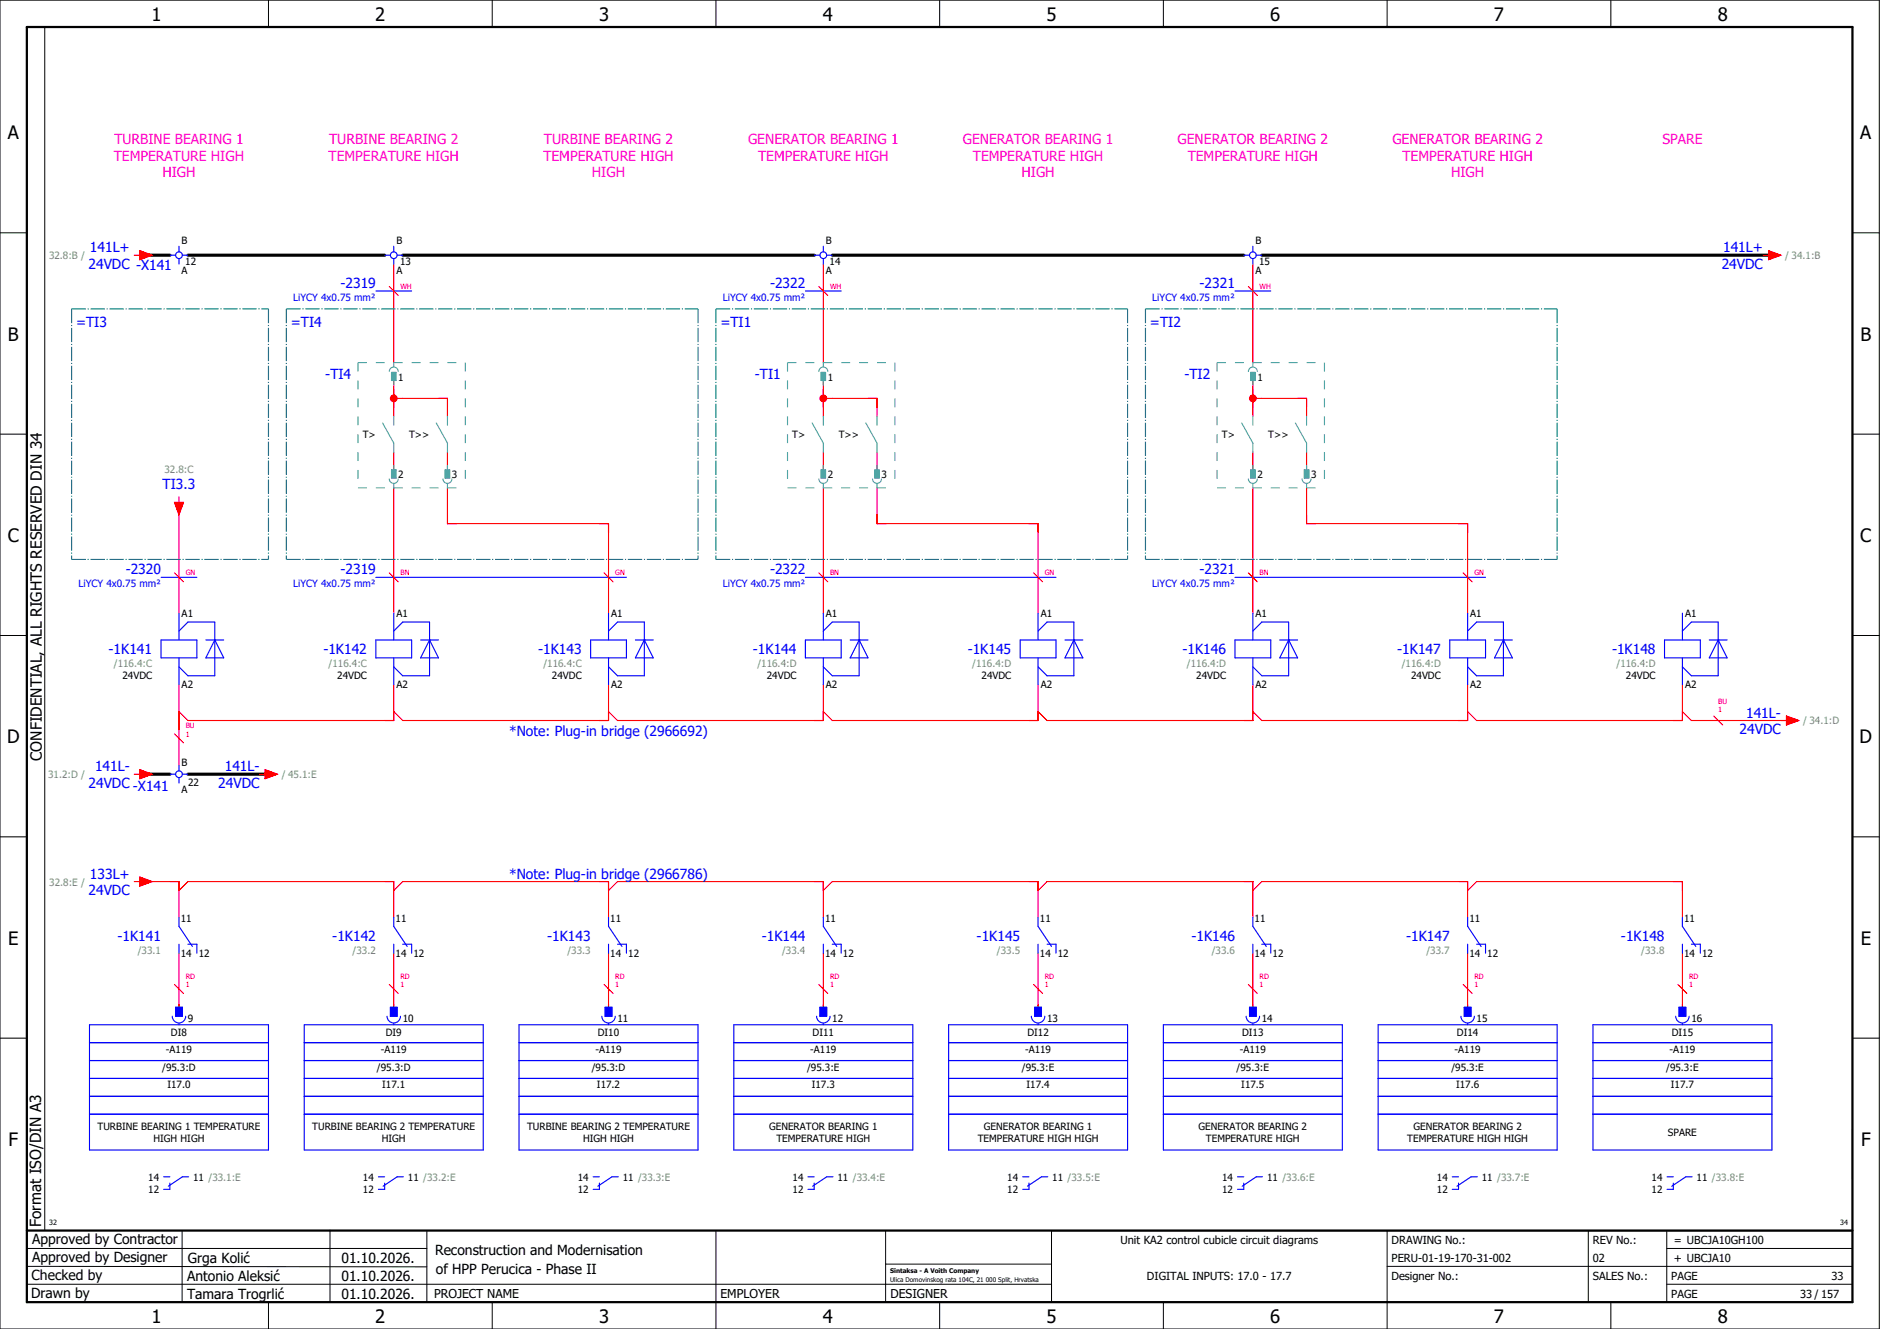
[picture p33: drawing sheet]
<svg xmlns="http://www.w3.org/2000/svg" width="420mm" height="297mm" viewBox="0 0 420 297" stroke-linecap="round" stroke-linejoin="round" font-family="sans-serif">
<defs><g id="words">
<g font-size="4.1">
<text x="33.9" y="4.7">1</text>
<text x="83.9" y="4.7">2</text>
<text x="133.9" y="4.7">3</text>
<text x="183.9" y="4.7">4</text>
<text x="233.9" y="4.7">5</text>
<text x="283.9" y="4.7">6</text>
<text x="333.9" y="4.7">7</text>
<text x="383.9" y="4.7">8</text>
<text x="1.8" y="31.2">A</text>
<text x="415.8" y="31.2">A</text>
<text x="1.8" y="76.2">B</text>
<text x="415.8" y="76.2">B</text>
<text x="1.8" y="121.2">C</text>
<text x="415.8" y="121.2">C</text>
<text x="1.6" y="166.2">D</text>
<text x="415.6" y="166.2">D</text>
<text x="1.8" y="211.2">E</text>
<text x="415.8" y="211.2">E</text>
<text x="1.9" y="256.2">F</text>
<text x="415.9" y="256.2">F</text>
<text x="33.9" y="295.7">1</text>
<text x="83.9" y="295.7">2</text>
<text x="133.9" y="295.7">3</text>
<text x="183.9" y="295.7">4</text>
<text x="233.9" y="295.7">5</text>
<text x="283.9" y="295.7">6</text>
<text x="333.9" y="295.7">7</text>
<text x="383.9" y="295.7">8</text>
</g>
<g font-size="3.4">
<text x="9.4" y="170" transform="rotate(-90 9.4 170)">CONFIDENTIAL, ALL RIGHTS RESERVED DIN 34</text>
<text x="9.2" y="274.3" transform="rotate(-90 9.2 274.3)">Format ISO/DIN A3</text>
</g>
<g font-size="3.1" fill="#f0f">
<text x="25.4" y="35.9">TEMPERATURE HIGH</text>
<text x="25.6" y="32.1">TURBINE BEARING 1</text>
<text x="73.4" y="35.9">TEMPERATURE HIGH</text>
<text x="73.6" y="32.1">TURBINE BEARING 2</text>
<text x="121.4" y="35.9">TEMPERATURE HIGH</text>
<text x="121.6" y="32.1">TURBINE BEARING 2</text>
<text x="167.2" y="32.1">GENERATOR BEARING 1</text>
<text x="169.4" y="35.9">TEMPERATURE HIGH</text>
<text x="215.2" y="32.1">GENERATOR BEARING 1</text>
<text x="217.4" y="35.9">TEMPERATURE HIGH</text>
<text x="263.2" y="32.1">GENERATOR BEARING 2</text>
<text x="265.4" y="35.9">TEMPERATURE HIGH</text>
<text x="311.2" y="32.1">GENERATOR BEARING 2</text>
<text x="313.4" y="35.9">TEMPERATURE HIGH</text>
<text x="371.5" y="32.1">SPARE</text>
<text x="36.3" y="39.6">HIGH</text>
<text x="132.3" y="39.6">HIGH</text>
<text x="228.3" y="39.6">HIGH</text>
<text x="324.3" y="39.6">HIGH</text>
</g>
<g font-size="3.1" fill="#00f">
<text x="20.1" y="56.4">141L+</text>
<text x="385.1" y="56.4">141L+</text>
<text x="19.8" y="60.1">24VDC -X141</text>
<text x="76.1" y="64.4">-2319</text>
<text x="172.1" y="64.4">-2322</text>
<text x="268.1" y="64.4">-2321</text>
<text x="384.8" y="60.1">24VDC</text>
<text x="17" y="73.1">=TI3</text>
<text x="65" y="73.1">=TI4</text>
<text x="161" y="73.1">=TI1</text>
<text x="257" y="73.1">=TI2</text>
<text x="72.7" y="84.6">-TI4</text>
<text x="168.7" y="84.6">-TI1</text>
<text x="264.7" y="84.6">-TI2</text>
<text x="36.3" y="109.4">TI3.3</text>
<text x="28.1" y="128.4">-2320</text>
<text x="76.1" y="128.4">-2319</text>
<text x="172.1" y="128.4">-2322</text>
<text x="268.1" y="128.4">-2321</text>
<text x="24.3" y="146.3">-1K141</text>
<text x="72.3" y="146.3">-1K142</text>
<text x="120.3" y="146.3">-1K143</text>
<text x="168.3" y="146.3">-1K144</text>
<text x="216.3" y="146.3">-1K145</text>
<text x="264.3" y="146.3">-1K146</text>
<text x="312.3" y="146.3">-1K147</text>
<text x="360.3" y="146.3">-1K148</text>
<text x="390.2" y="160.4">141L-</text>
<text x="113.8" y="164.4">*Note: Plug-in bridge (2966692)</text>
<text x="388.8" y="164.1">24VDC</text>
<text x="21.2" y="172.4">141L-</text>
<text x="50.2" y="172.4">141L-</text>
<text x="19.8" y="176.1">24VDC -X141</text>
<text x="48.8" y="176.1">24VDC</text>
<text x="20.1" y="196.4">133L+</text>
<text x="113.8" y="196.4">*Note: Plug-in bridge (2966786)</text>
<text x="19.8" y="200.1">24VDC</text>
<text x="26.3" y="210.3">-1K141</text>
<text x="74.3" y="210.3">-1K142</text>
<text x="122.3" y="210.3">-1K143</text>
<text x="170.3" y="210.3">-1K144</text>
<text x="218.3" y="210.3">-1K145</text>
<text x="266.3" y="210.3">-1K146</text>
<text x="314.3" y="210.3">-1K147</text>
<text x="362.3" y="210.3">-1K148</text>
</g>
<g font-size="3.1">
<text x="7.2" y="278.1">Approved by Contractor</text>
<text x="97.2" y="280.5">Reconstruction and Modernisation</text>
<text x="7.1" y="286.1">Checked by</text>
<text x="7.2" y="282.1">Approved by Designer</text>
<text x="41.8" y="286.2">Antonio Aleksić</text>
<text x="42" y="282.3">Grga Kolić</text>
<text x="76.3" y="282.3">01.10.2026.</text>
<text x="76.3" y="286.3">01.10.2026.</text>
<text x="97.4" y="284.8">of HPP Perucica - Phase II</text>
<text x="6.9" y="290">Drawn by</text>
<text x="41.8" y="290.3">Tamara Trogrlić</text>
<text x="76.3" y="290.3">01.10.2026.</text>
</g>
<g font-size="2.7">
<text x="97" y="290.1">PROJECT NAME</text>
<text x="161" y="290.1">EMPLOYER</text>
<text x="199" y="290.1">DESIGNER</text>
</g>
<g font-size="2.5">
<text x="250.4" y="278">Unit KA2 control cubicle circuit diagrams</text>
<text x="311" y="278">DRAWING No.:</text>
<text x="356" y="278">REV No.:</text>
<text x="374.1" y="278">= UBCJA10GH100</text>
<text x="256.3" y="286">DIGITAL INPUTS: 17.0 - 17.7</text>
<text x="311" y="286">Designer No.:</text>
<text x="311" y="282">PERU-01-19-170-31-002</text>
<text x="356" y="286">SALES No.:</text>
<text x="356" y="282">02</text>
<text x="373.5" y="286">PAGE</text>
<text x="374.1" y="282.1">+ UBCJA10</text>
<text x="409.3" y="286">33</text>
<text x="373.5" y="290">PAGE</text>
<text x="402.3" y="290">33 / 157</text>
</g>
<g font-size="2.2" fill="#7ca552">
<text x="11" y="57.9">32.8:B /</text>
<text x="399" y="57.9">/ 34.1:B</text>
<text x="36.8" y="105.8">32.8:C</text>
<text x="25.5" y="149.2">/116.4:C</text>
<text x="73.5" y="149.2">/116.4:C</text>
<text x="121.5" y="149.2">/116.4:C</text>
<text x="169.3" y="149.2">/116.4:D</text>
<text x="217.3" y="149.2">/116.4:D</text>
<text x="265.3" y="149.2">/116.4:D</text>
<text x="313.3" y="149.2">/116.4:D</text>
<text x="361.3" y="149.2">/116.4:D</text>
<text x="403" y="161.9">/ 34.1:D</text>
<text x="10.8" y="173.9">31.2:D /</text>
<text x="63" y="173.9">/ 45.1:E</text>
<text x="11" y="197.9">32.8:E /</text>
<text x="30.8" y="213.2">/33.1</text>
<text x="78.8" y="213.2">/33.2</text>
<text x="126.8" y="213.2">/33.3</text>
<text x="174.8" y="213.2">/33.4</text>
<text x="222.8" y="213.2">/33.5</text>
<text x="270.8" y="213.2">/33.6</text>
<text x="318.8" y="213.2">/33.7</text>
<text x="366.8" y="213.2">/33.8</text>
</g>
<g font-size="2.2">
<text x="40.6" y="54.6">B</text>
<text x="41.4" y="59.3">12</text>
<text x="88.6" y="54.6">B</text>
<text x="89.4" y="59.3">13</text>
<text x="184.6" y="54.6">B</text>
<text x="185.4" y="59.3">14</text>
<text x="280.6" y="54.6">B</text>
<text x="281.4" y="59.3">15</text>
<text x="40.6" y="61.3">A</text>
<text x="88.6" y="61.3">A</text>
<text x="184.6" y="61.3">A</text>
<text x="280.6" y="61.3">A</text>
<text x="89" y="85.1">1</text>
<text x="185" y="85.1">1</text>
<text x="281" y="85.1">1</text>
<text x="81.1" y="97.9">T&gt;</text>
<text x="91.4" y="97.9">T&gt;&gt;</text>
<text x="177.1" y="97.9">T&gt;</text>
<text x="187.4" y="97.9">T&gt;&gt;</text>
<text x="273.1" y="97.9">T&gt;</text>
<text x="283.4" y="97.9">T&gt;&gt;</text>
<text x="89" y="106.7">2</text>
<text x="101" y="106.7">3</text>
<text x="185" y="106.7">2</text>
<text x="197" y="106.7">3</text>
<text x="281" y="106.7">2</text>
<text x="293" y="106.7">3</text>
<text x="40.6" y="138">A1</text>
<text x="88.6" y="138">A1</text>
<text x="136.6" y="138">A1</text>
<text x="184.6" y="138">A1</text>
<text x="232.6" y="138">A1</text>
<text x="280.6" y="138">A1</text>
<text x="328.6" y="138">A1</text>
<text x="376.6" y="138">A1</text>
<text x="27.4" y="151.9">24VDC</text>
<text x="40.6" y="153.9">A2</text>
<text x="75.4" y="151.9">24VDC</text>
<text x="88.6" y="153.9">A2</text>
<text x="123.4" y="151.9">24VDC</text>
<text x="136.6" y="153.9">A2</text>
<text x="171.4" y="151.9">24VDC</text>
<text x="184.6" y="153.9">A2</text>
<text x="219.4" y="151.9">24VDC</text>
<text x="232.6" y="153.9">A2</text>
<text x="267.4" y="151.9">24VDC</text>
<text x="280.6" y="153.9">A2</text>
<text x="315.4" y="151.9">24VDC</text>
<text x="328.6" y="153.9">A2</text>
<text x="363.4" y="151.9">24VDC</text>
<text x="376.6" y="153.9">A2</text>
<text x="40.6" y="171.2">B</text>
<text x="40.6" y="177.2">A</text>
<text x="42.1" y="175.6">22</text>
<text x="40.4" y="206">11</text>
<text x="88.4" y="206">11</text>
<text x="136.4" y="206">11</text>
<text x="184.4" y="206">11</text>
<text x="232.4" y="206">11</text>
<text x="280.4" y="206">11</text>
<text x="328.4" y="206">11</text>
<text x="376.4" y="206">11</text>
<text x="40.4" y="213.9">14</text>
<text x="44.4" y="213.9">12</text>
<text x="88.4" y="213.9">14</text>
<text x="92.4" y="213.9">12</text>
<text x="136.4" y="213.9">14</text>
<text x="140.4" y="213.9">12</text>
<text x="184.4" y="213.9">14</text>
<text x="188.4" y="213.9">12</text>
<text x="232.4" y="213.9">14</text>
<text x="236.4" y="213.9">12</text>
<text x="280.4" y="213.9">14</text>
<text x="284.4" y="213.9">12</text>
<text x="328.4" y="213.9">14</text>
<text x="332.4" y="213.9">12</text>
<text x="376.4" y="213.9">14</text>
<text x="380.4" y="213.9">12</text>
<text x="38.2" y="231.5">DI8</text>
<text x="42" y="228.4">9</text>
<text x="86.2" y="231.5">DI9</text>
<text x="90" y="228.4">10</text>
<text x="133.6" y="231.5">DI10</text>
<text x="138" y="228.4">11</text>
<text x="181.6" y="231.5">DI11</text>
<text x="186" y="228.4">12</text>
<text x="229.6" y="231.5">DI12</text>
<text x="234" y="228.4">13</text>
<text x="277.6" y="231.5">DI13</text>
<text x="282" y="228.4">14</text>
<text x="325.6" y="231.5">DI14</text>
<text x="330" y="228.4">15</text>
<text x="373.6" y="231.5">DI15</text>
<text x="378" y="228.4">16</text>
<text x="36.2" y="239.3">/95.3:D</text>
<text x="37.1" y="235.3">-A119</text>
<text x="84.2" y="239.3">/95.3:D</text>
<text x="85.1" y="235.3">-A119</text>
<text x="132.2" y="239.3">/95.3:D</text>
<text x="133.1" y="235.3">-A119</text>
<text x="180.4" y="239.3">/95.3:E</text>
<text x="181.1" y="235.3">-A119</text>
<text x="228.4" y="239.3">/95.3:E</text>
<text x="229.1" y="235.3">-A119</text>
<text x="276.4" y="239.3">/95.3:E</text>
<text x="277.1" y="235.3">-A119</text>
<text x="324.4" y="239.3">/95.3:E</text>
<text x="325.1" y="235.3">-A119</text>
<text x="372.4" y="239.3">/95.3:E</text>
<text x="373.1" y="235.3">-A119</text>
<text x="37.4" y="243.3">I17.0</text>
<text x="85.4" y="243.3">I17.1</text>
<text x="133.4" y="243.3">I17.2</text>
<text x="181.4" y="243.3">I17.3</text>
<text x="229.4" y="243.3">I17.4</text>
<text x="277.4" y="243.3">I17.5</text>
<text x="325.4" y="243.3">I17.6</text>
<text x="373.4" y="243.3">I17.7</text>
<text x="21.8" y="252.6">TURBINE BEARING 1 TEMPERATURE</text>
<text x="34.3" y="255.3">HIGH HIGH</text>
<text x="69.8" y="252.6">TURBINE BEARING 2 TEMPERATURE</text>
<text x="85.3" y="255.3">HIGH</text>
<text x="117.8" y="252.6">TURBINE BEARING 2 TEMPERATURE</text>
<text x="130.3" y="255.3">HIGH HIGH</text>
<text x="171.9" y="252.6">GENERATOR BEARING 1</text>
<text x="173.5" y="255.3">TEMPERATURE HIGH</text>
<text x="218.5" y="255.3">TEMPERATURE HIGH HIGH</text>
<text x="219.9" y="252.6">GENERATOR BEARING 1</text>
<text x="267.9" y="252.6">GENERATOR BEARING 2</text>
<text x="269.5" y="255.3">TEMPERATURE HIGH</text>
<text x="314.5" y="255.3">TEMPERATURE HIGH HIGH</text>
<text x="315.9" y="252.6">GENERATOR BEARING 2</text>
<text x="372.8" y="253.9">SPARE</text>
<text x="33.1" y="263.9">14</text>
<text x="43.2" y="263.9">11 /33.1:E</text>
<text x="81.1" y="263.9">14</text>
<text x="91.2" y="263.9">11 /33.2:E</text>
<text x="129.1" y="263.9">14</text>
<text x="139.2" y="263.9">11 /33.3:E</text>
<text x="177.1" y="263.9">14</text>
<text x="187.2" y="263.9">11 /33.4:E</text>
<text x="225.1" y="263.9">14</text>
<text x="235.2" y="263.9">11 /33.5:E</text>
<text x="273.1" y="263.9">14</text>
<text x="283.2" y="263.9">11 /33.6:E</text>
<text x="321.1" y="263.9">14</text>
<text x="331.2" y="263.9">11 /33.7:E</text>
<text x="369.1" y="263.9">14</text>
<text x="379.2" y="263.9">11 /33.8:E</text>
<text x="33.1" y="266.7">12</text>
<text x="81.1" y="266.7">12</text>
<text x="129.1" y="266.7">12</text>
<text x="177.1" y="266.7">12</text>
<text x="225.1" y="266.7">12</text>
<text x="273.1" y="266.7">12</text>
<text x="321.1" y="266.7">12</text>
<text x="369.1" y="266.7">12</text>
</g>
<g font-size="2.2" fill="#00f">
<text x="65.5" y="67.3">LiYCY 4x0.75 mm²</text>
<text x="161.5" y="67.3">LiYCY 4x0.75 mm²</text>
<text x="257.5" y="67.3">LiYCY 4x0.75 mm²</text>
<text x="17.5" y="131.3">LiYCY 4x0.75 mm²</text>
<text x="65.5" y="131.3">LiYCY 4x0.75 mm²</text>
<text x="161.5" y="131.3">LiYCY 4x0.75 mm²</text>
<text x="257.5" y="131.3">LiYCY 4x0.75 mm²</text>
</g>
<g font-size="1.6" fill="#f00">
<text x="89.5" y="64.5">WH</text>
<text x="185.5" y="64.5">WH</text>
<text x="281.5" y="64.5">WH</text>
<text x="41.5" y="128.5">GN</text>
<text x="89.5" y="128.5">BN</text>
<text x="137.5" y="128.5">GN</text>
<text x="185.5" y="128.5">BN</text>
<text x="233.5" y="128.5">GN</text>
<text x="281.5" y="128.5">BN</text>
<text x="329.5" y="128.5">GN</text>
<text x="384" y="159.2">1</text>
<text x="384" y="157.3">BU</text>
<text x="41.5" y="164.7">1</text>
<text x="41.5" y="162.8">BU</text>
<text x="41.5" y="220.7">1</text>
<text x="41.5" y="218.8">RD</text>
<text x="89.5" y="220.7">1</text>
<text x="89.5" y="218.8">RD</text>
<text x="137.5" y="220.7">1</text>
<text x="137.5" y="218.8">RD</text>
<text x="185.5" y="220.7">1</text>
<text x="185.5" y="218.8">RD</text>
<text x="233.5" y="220.7">1</text>
<text x="233.5" y="218.8">RD</text>
<text x="281.5" y="220.7">1</text>
<text x="281.5" y="218.8">RD</text>
<text x="329.5" y="220.7">1</text>
<text x="329.5" y="218.8">RD</text>
<text x="377.5" y="220.7">1</text>
<text x="377.5" y="218.8">RD</text>
</g>
<g font-size="1.6">
<text x="11" y="273.7">32</text>
<text x="411.2" y="273.7">34</text>
</g>
<g font-size="1.4">
<text x="198.9" y="284.4">Sintaksa - A Voith Company</text>
<text x="198.9" y="286.4">Ulica Domovinskog rata 104C, 21 000 Split, Hrvatska</text>
</g>
</g></defs>
<g fill="none" stroke="#000" stroke-width=".22">
<path d="M0 0h420v297h-420zM10 6v269M60 0v6M110 0v6M160 0v6M210 0v6M260 0v6M310 0v6M360 0v6M0 52h6M414 52h6M0 97h6"/>
<path d="M414 97h6M0 142h6M414 142h6M414 176.3v87.4M0 187h6M414 187h6M0 232h6M414 232h6M6 279h89.4M40.7 275v16M73.7 274.9v16M95.4 275.1v16"/>
<path d="M160 275v22M197.9 275.1v16M310 275v22M355 275v16M372.5 279h41.5M372.5 275v16M414 275h-179v16M6 283l89.4 .1M6 287h229M60 291v6M110 291v6M197.9 282.5h37.1"/>
<path d="M210 291v6M260 291v6M310 283h104M360 291v6M372.5 287h41.5"/>
</g>
<path d="M6 6h408v285h-408zM6 275h408" fill="none" stroke="#000" stroke-width=".5"/>
<g fill="none" stroke="#f00" stroke-width=".25">
<path d="M88 59v22M184 59v22M280 59v22M88 85v8M88 89h12v4M184 85v8M186 89h10v4M280 85v8M282 89h10v4M40 114v23M88 101v4M88 109v28"/>
<path d="M100 109v8h36v20M100 101v4M184 101v4M184 109v28M196 109v8h36v20M196 101v4M280 101v4M280 109v28M292 109v8h36v20M292 101v4M40 153v18M88 153v8h-46l-2-2"/>
<path d="M136 153v8h-46l-2-2M184 153v8h-46l-2-2M232 153v8h-46l-2-2M280 153v8h-46l-2-2M328 153v8h-46l-2-2M376 153v8h-46l-2-2M376 159l2 2h22M32 197h8v8M40 199l2-2h46v8M88 199l2-2h46v8M136 199l2-2h46v8M184 199l2-2h46v8"/>
<path d="M232 199l2-2h46v8M280 199l2-2h46v8M328 199l2-2h46v8M40 213v12M88 213v12M136 213v12M184 213v12M232 213v12M280 213v12M328 213v12M376 213v12"/>
</g>
<path d="M32 57h6M42 57h44M90 57h92M186 57h92M282 57h114M32 173h6M42 173h18" fill="none" stroke="#000" stroke-width=".7"/>
<circle cx="88" cy="89" r=".88" fill="#f00"/>
<path d="M98 89h2v2M184 89h2M184 87v4M100 115v2h2M134 117h2v2" fill="none" stroke="#f00" stroke-width=".25"/>
<circle cx="184" cy="89" r=".88" fill="#f00"/>
<path d="M194 89h2v2M280 89h2M280 87v4M196 115v2h2M230 117h2v2" fill="none" stroke="#f00" stroke-width=".25"/>
<circle cx="280" cy="89" r=".88" fill="#f00"/>
<g fill="none" stroke="#f00" stroke-width=".25">
<path d="M30 57h1.3M31.3 56l2.7 1-2.7 1zM394 57h1.2M395.2 56l2.8 1-2.8 1zM87 64l2 2M183 64l2 2M279 64l2 2M290 89h2v2M39 112.3h2l-1 2.7zM40 111v1.3M292 115v2h2M326 117h2v2"/>
<path d="M39 128l2 2M87 128l2 2M135 128l2 2M183 128l2 2M231 128l2 2M279 128l2 2M327 128l2 2M30 173h1.3M31.3 172l2.7 1-2.7 1zM39 164l2 2M58 173h1.3M59.3 172l2.7 1-2.7 1z"/>
<path d="M383 160l2 2M398 161h1.2M399.2 160l2.8 1-2.8 1zM30 197h1.3M31.3 196l2.7 1-2.7 1zM39 220l2 2M40 224.5v.5M87 220l2 2M88 224.5v.5M135 220l2 2M136 224.5v.5M183 220l2 2"/>
<path d="M184 224.5v.5M231 220l2 2M232 224.5v.5M279 220l2 2M280 224.5v.5M327 220l2 2M328 224.5v.5M375 220l2 2M376 224.5v.5"/>
</g>
<g fill="none" stroke="#00f" stroke-width=".25">
<path d="M38 57h1.3M40 55v1.3M40 57.8v1.2M40.8 57h1.2M86 57h1.3M88 55v1.3M88 57.8v1.2M88.8 57h1.2M182 57h1.3M184 55v1.3M184 57.8v1.2M184.8 57h1.2"/>
<path d="M278 57h1.3M280 55v1.3M280 57.8v1.2M280.8 57h1.2M84 65h8M180 65h8M276 65h8M36 129h8M40 137v6M84 129h56M88 137v6M136 137v6"/>
<path d="M180 129h56M184 137v6M232 137v6M276 129h56M280 137v6M328 137v6M376 137v6M36 143h8v4h-8zM40 147v6M40 141l2-2h6v12h-6l-2-2M46 143h4M48 143h.1"/>
<path d="M48 143l2 4h-4zM84 143h8v4h-8zM88 147v6M88 141l2-2h6v12h-6l-2-2M94 143h4M96 143h.1M96 143l2 4h-4zM132 143h8v4h-8zM136 147v6M136 141l2-2h6v12h-6l-2-2M142 143h4M144 143h.1"/>
<path d="M144 143l2 4h-4zM180 143h8v4h-8zM184 147v6M184 141l2-2h6v12h-6l-2-2M190 143h4M192 143h.1M192 143l2 4h-4zM228 143h8v4h-8zM232 147v6M232 141l2-2h6v12h-6l-2-2M238 143h4M240 143h.1"/>
<path d="M240 143l2 4h-4zM276 143h8v4h-8zM280 147v6M280 141l2-2h6v12h-6l-2-2M286 143h4M288 143h.1M288 143l2 4h-4zM324 143h8v4h-8zM328 147v6M328 141l2-2h6v12h-6l-2-2M334 143h4M336 143h.1"/>
<path d="M336 143l2 4h-4zM372 143h8v4h-8zM376 147v6M376 141l2-2h6v12h-6l-2-2M382 143h4M384 143h.1M384 143l2 4h-4zM38 173h1.3M40 171v1.3M40 173.8v1.2M40.8 173h1.2M40 205v2l3 4.5"/>
<path d="M40 211v2M42 211h2v2M88 205v2l3 4.5M88 211v2M90 211h2v2M136 205v2l3 4.5M136 211v2M138 211h2v2M184 205v2l3 4.5M184 211v2M186 211h2v2M232 205v2l3 4.5"/>
<path d="M232 211v2M234 211h2v2M280 205v2l3 4.5M280 211v2M282 211h2v2M328 205v2l3 4.5M328 211v2M330 211h2v2M376 205v2l3 4.5M376 211v2M378 211h2v2M20 237h40"/>
<path d="M20 229h40v28h-40zM20 233h40M38.5 227.1a1.5 1.5 0 0 0 1.5 1.5 1.5 1.5 0 0 0 1.5-1.5M39.3 225.1h1.5v2h-1.5zM40 228.7v.3M68 237h40M68 233h40M68 229h40v28h-40zM86.5 227.1a1.5 1.5 0 0 0 1.5 1.5 1.5 1.5 0 0 0 1.5-1.5M87.3 225.1h1.5v2h-1.5zM88 228.7v.3M116 237h40"/>
<path d="M116 233h40M116 229h40v28h-40zM134.5 227.1a1.5 1.5 0 0 0 1.5 1.5 1.5 1.5 0 0 0 1.5-1.5M135.3 225.1h1.5v2h-1.5zM136 228.7v.3M164 237h40M164 233h40M164 229h40v28h-40zM182.5 227.1a1.5 1.5 0 0 0 1.5 1.5 1.5 1.5 0 0 0 1.5-1.5M183.3 225.1h1.5v2h-1.5zM184 228.7v.3M212 237h40"/>
<path d="M212 233h40M212 229h40v28h-40zM230.5 227.1a1.5 1.5 0 0 0 1.5 1.5 1.5 1.5 0 0 0 1.5-1.5M231.3 225.1h1.5v2h-1.5zM232 228.7v.3M260 237h40M260 233h40M260 229h40v28h-40zM278.5 227.1a1.5 1.5 0 0 0 1.5 1.5 1.5 1.5 0 0 0 1.5-1.5M279.3 225.1h1.5v2h-1.5zM280 228.7v.3M308 237h40"/>
<path d="M308 233h40M308 229h40v28h-40zM326.5 227.1a1.5 1.5 0 0 0 1.5 1.5 1.5 1.5 0 0 0 1.5-1.5M327.3 225.1h1.5v2h-1.5zM328 228.7v.3M356 237h40M356 233h40M356 229h40v28h-40zM374.5 227.1a1.5 1.5 0 0 0 1.5 1.5 1.5 1.5 0 0 0 1.5-1.5M375.2 225.1h1.5v2h-1.5zM376 228.7v.3M20 249h40"/>
<path d="M20 245h40M20 241h40M68 249h40M68 245h40M68 241h40M116 249h40M116 245h40M116 241h40M164 249h40M164 245h40M164 241h40M212 249h40"/>
<path d="M212 245h40M212 241h40M260 249h40M260 245h40M260 241h40M308 249h40M308 245h40M308 241h40M356 249h40M356 245h40M356 241h40M36.6 263h1.4"/>
<path d="M38 264.4v1.4h-1.4M42.2 263h-1.4l-3.2 2.1M84.6 263h1.4M86 264.4v1.4h-1.4M90.2 263h-1.4l-3.2 2.1M132.6 263h1.4M134 264.4v1.4h-1.4M138.2 263h-1.4l-3.2 2.1M180.6 263h1.4M182 264.4v1.4h-1.4M186.2 263h-1.4l-3.2 2.1M228.6 263h1.4"/>
<path d="M230 264.4v1.4h-1.4M234.2 263h-1.4l-3.2 2.1M276.6 263h1.4M278 264.4v1.4h-1.4M282.2 263h-1.4l-3.2 2.1M324.6 263h1.4M326 264.4v1.4h-1.4M330.2 263h-1.4l-3.2 2.1M372.6 263h1.4M374 264.4v1.4h-1.4M378.2 263h-1.4l-3.2 2.1"/>
<circle cx="40" cy="57" r=".75"/>
<circle cx="88" cy="57" r=".75"/>
<circle cx="184" cy="57" r=".75"/>
<circle cx="280" cy="57" r=".75"/>
<circle cx="40" cy="173" r=".75"/>
</g>
<g fill="#00f" stroke="#00f" stroke-width=".22">
<path d="M39.3 225.1h1.5v2h-1.5z"/>
<path d="M87.3 225.1h1.5v2h-1.5z"/>
<path d="M135.3 225.1h1.5v2h-1.5z"/>
<path d="M183.3 225.1h1.5v2h-1.5z"/>
<path d="M231.3 225.1h1.5v2h-1.5z"/>
<path d="M279.3 225.1h1.5v2h-1.5z"/>
<path d="M327.3 225.1h1.5v2h-1.5z"/>
<path d="M375.2 225.1h1.5v2h-1.5z"/>
</g>
<path d="M80 81h24M80 81v28M104 81v28M176 81h24M176 81v28M200 81v28M272 81h24M272 81v28M296 81v28M80 109h24M176 109h24M272 109h24" fill="none" stroke="#52a5a5" stroke-width=".25" stroke-dasharray="2 2" stroke-linecap="butt"/>
<g fill="#52a5a5" stroke="#52a5a5" stroke-width=".22">
<path d="M87.5 83.2h1v1.8h-1z"/>
<path d="M87.5 105h1v1.8h-1z"/>
<path d="M99.5 105h1v1.8h-1z"/>
<path d="M183.5 83.2h1v1.8h-1z"/>
<path d="M183.5 105h1v1.8h-1z"/>
<path d="M195.5 105h1v1.8h-1z"/>
<path d="M279.5 83.2h1v1.8h-1z"/>
<path d="M279.5 105h1v1.8h-1z"/>
<path d="M291.5 105h1v1.8h-1z"/>
</g>
<g fill="none" stroke="#52a5a5" stroke-width=".25">
<path d="M85.5 94.5l2.5 4.5v2M87 83a1 1 0 0 1 1-1 1 1 0 0 1 1 1M87.5 83.2h1v1.8h-1zM88 81v1M88 85v1M88 93v2M97.5 94.5l2.5 4.5v2M100 93v2M181.5 94.5l2.5 4.5v2M183 83a1 1 0 0 1 1-1 1 1 0 0 1 1 1M183.5 83.2h1v1.8h-1zM184 81v1"/>
<path d="M184 85v1M184 93v2M193.5 94.5l2.5 4.5v2M196 93v2M277.5 94.5l2.5 4.5v2M279 83a1 1 0 0 1 1-1 1 1 0 0 1 1 1M279.5 83.2h1v1.8h-1zM280 81v1M280 85v1M280 93v2M289.5 94.5l2.5 4.5v2M292 93v2"/>
<path d="M87 107a1 1 0 0 0 1 1 1 1 0 0 0 1-1M87.5 105h1v1.8h-1zM88 104v1M88 108v1M99 107a1 1 0 0 0 1 1 1 1 0 0 0 1-1M99.5 105h1v1.8h-1zM100 104v1M100 108v1M183 107a1 1 0 0 0 1 1 1 1 0 0 0 1-1M183.5 105h1v1.8h-1zM184 104v1M184 108v1"/>
<path d="M195 107a1 1 0 0 0 1 1 1 1 0 0 0 1-1M195.5 105h1v1.8h-1zM196 104v1M196 108v1M279 107a1 1 0 0 0 1 1 1 1 0 0 0 1-1M279.5 105h1v1.8h-1zM280 104v1M280 108v1M291 107a1 1 0 0 0 1 1 1 1 0 0 0 1-1M291.5 105h1v1.8h-1zM292 104v1M292 108v1"/>
</g>
<g fill="none" stroke="#007f7f" stroke-width=".25" stroke-dasharray="3.2 .4 .3 .4" stroke-linecap="butt">
<path d="M16 69h44M16 69v56M60 69v56M64 69h92M64 69v56M156 69v56M160 69h92M160 69v56M252 69v56M256 69h92M256 69v56M348 69v56"/>
<path d="M16 125h44M64 125h92M160 125h92M256 125h92"/>
</g>
<g fill="#f00" stroke="#f00" stroke-width=".22">
<path d="M31.3 172l2.7 1-2.7 1z"/>
<path d="M31.3 56l2.7 1-2.7 1z"/>
<path d="M395.2 56l2.8 1-2.8 1z"/>
<path d="M399.2 160l2.8 1-2.8 1z"/>
<path d="M31.3 196l2.7 1-2.7 1z"/>
<path d="M59.3 172l2.7 1-2.7 1z"/>
<path d="M39 112.3h2l-1 2.7z"/>
</g>
<use href="#words"/>
</svg>
